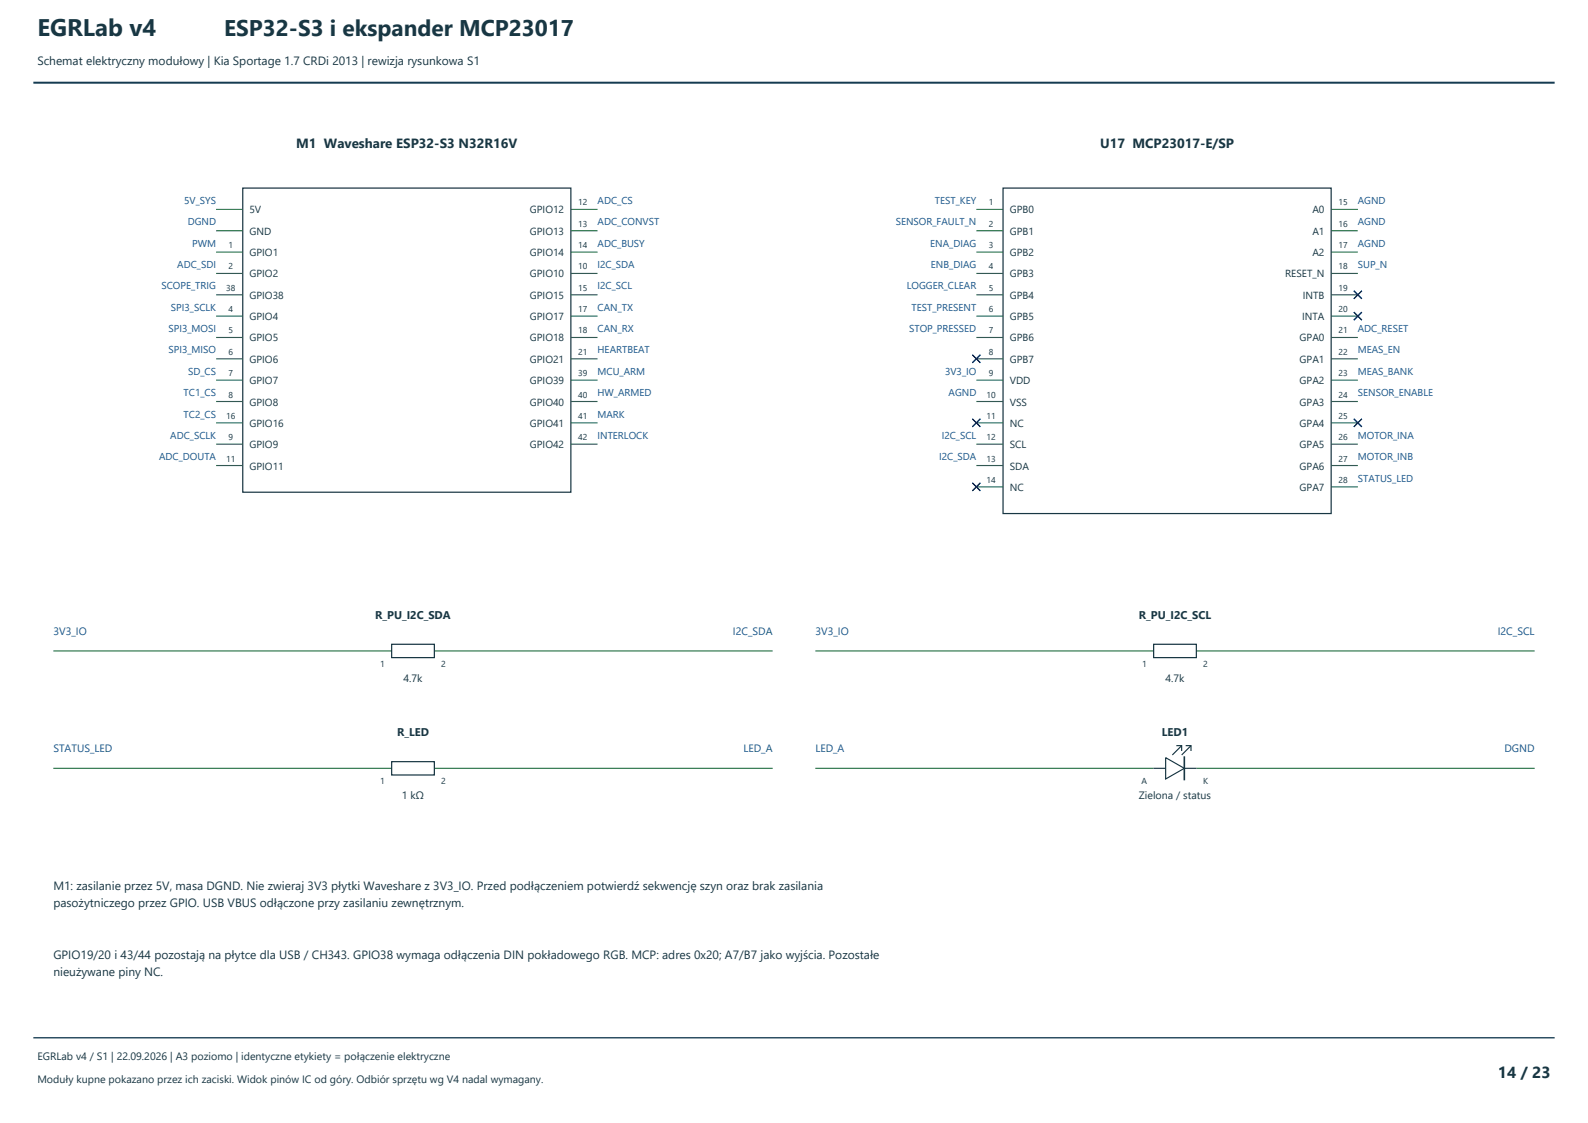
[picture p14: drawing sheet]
<svg xmlns="http://www.w3.org/2000/svg" width="420mm" height="297mm" viewBox="0 0 420 297" stroke-linecap="round" stroke-linejoin="round" font-family="sans-serif">
<defs><g id="words">
<text font-size="6.3" fill="#183743" x="9.9" y="9.5">EGRLab v4</text>
<text font-size="6" fill="#183743" x="59.3" y="9.5">ESP32-S3 i ekspander MCP23017</text>
<text font-size="4.2" fill="#183743" x="396.2" y="285">14 / 23</text>
<g font-size="3.5" fill="#183743">
<text x="78.3" y="39.2">M1 Waveshare ESP32-S3 N32R16V</text>
<text x="291" y="39.2">U17 MCP23017-E/SP</text>
</g>
<g font-size="3.2" fill="#183743">
<text x="9.9" y="17.3">Schemat elektryczny modułowy | Kia Sportage 1.7 CRDi 2013 | rewizja rysunkowa S1</text>
<text x="14.1" y="235.3">M1: zasilanie przez 5V, masa DGND. Nie zwieraj 3V3 płytki Waveshare z 3V3_IO. Przed podłączeniem potwierdź sekwencję szyn oraz brak zasilania</text>
<text x="14.1" y="239.9">pasożytniczego przez GPIO. USB VBUS odłączone przy zasilaniu zewnętrznym.</text>
<text x="14.1" y="253.6">GPIO19/20 i 43/44 pozostają na płytce dla USB / CH343. GPIO38 wymaga odłączenia DIN pokładowego RGB. MCP: adres 0x20; A7/B7 jako wyjścia. Pozostałe</text>
<text x="14.1" y="258.2">nieużywane piny NC.</text>
</g>
<g font-size="3" fill="#183743">
<text x="99.2" y="163.7">R_PU_I2C_SDA</text>
<text x="301.2" y="163.7">R_PU_I2C_SCL</text>
<text x="105" y="194.7">R_LED</text>
<text x="307.3" y="194.7">LED1</text>
</g>
<g font-size="2.8" fill="#15538b">
<text x="14.1" y="167.9">3V3_IO</text>
<text x="193.9" y="167.9">I2C_SDA</text>
<text x="215.6" y="167.9">3V3_IO</text>
<text x="396.1" y="167.9">I2C_SCL</text>
<text x="14.1" y="199">STATUS_LED</text>
<text x="196.6" y="199">LED_A</text>
<text x="215.6" y="199">LED_A</text>
<text x="397.9" y="199">DGND</text>
</g>
<g font-size="2.8" fill="#183743">
<text x="106.7" y="180.3">4.7k</text>
<text x="308.2" y="180.3">4.7k</text>
<text x="106.3" y="211.3">1 kΩ</text>
<text x="301.2" y="211.3">Zielona / status</text>
<text x="9.9" y="280.5">EGRLab v4 / S1 | 22.09.2026 | A3 poziomo | identyczne etykiety = połączenie elektryczne</text>
<text x="9.9" y="286.5">Moduły kupne pokazano przez ich zaciski. Widok pinów IC od góry. Odbiór sprzętu wg V4 nadal wymagany.</text>
</g>
<g font-size="2.7" fill="#183743">
<text x="66" y="56.4">5V</text>
<text x="140.1" y="56.4">GPIO12</text>
<text x="267.1" y="56.4">GPB0</text>
<text x="347.1" y="56.4">A0</text>
<text x="66" y="62.1">GND</text>
<text x="140.1" y="62.1">GPIO13</text>
<text x="267.1" y="62.1">GPB1</text>
<text x="347.1" y="62.1">A1</text>
<text x="66" y="67.7">GPIO1</text>
<text x="140.1" y="67.7">GPIO14</text>
<text x="267.1" y="67.7">GPB2</text>
<text x="347.1" y="67.7">A2</text>
<text x="66" y="73.4">GPIO2</text>
<text x="140.1" y="73.4">GPIO10</text>
<text x="267.1" y="73.4">GPB3</text>
<text x="339.9" y="73.4">RESET_N</text>
<text x="66" y="79">GPIO38</text>
<text x="140.1" y="79">GPIO15</text>
<text x="267.1" y="79">GPB4</text>
<text x="344.6" y="79">INTB</text>
<text x="66" y="84.7">GPIO4</text>
<text x="140.1" y="84.7">GPIO17</text>
<text x="267.1" y="84.7">GPB5</text>
<text x="344.4" y="84.7">INTA</text>
<text x="66" y="90.3">GPIO5</text>
<text x="66" y="96">GPIO6</text>
<text x="140.1" y="90.3">GPIO18</text>
<text x="140.1" y="96">GPIO21</text>
<text x="267.1" y="90.3">GPB6</text>
<text x="267.1" y="96">GPB7</text>
<text x="343.7" y="90.3">GPA0</text>
<text x="343.7" y="96">GPA1</text>
<text x="66" y="101.6">GPIO7</text>
<text x="140.1" y="101.6">GPIO39</text>
<text x="267.1" y="101.6">VDD</text>
<text x="343.7" y="101.6">GPA2</text>
<text x="66" y="107.2">GPIO8</text>
<text x="140.1" y="107.2">GPIO40</text>
<text x="267.1" y="107.2">VSS</text>
<text x="343.7" y="107.2">GPA3</text>
<text x="66" y="112.9">GPIO16</text>
<text x="140.1" y="112.9">GPIO41</text>
<text x="267.1" y="112.9">NC</text>
<text x="343.7" y="112.9">GPA4</text>
<text x="66" y="118.5">GPIO9</text>
<text x="140.1" y="118.5">GPIO42</text>
<text x="267.1" y="118.5">SCL</text>
<text x="343.7" y="118.5">GPA5</text>
<text x="66" y="124.2">GPIO11</text>
<text x="267.1" y="124.2">SDA</text>
<text x="343.7" y="124.2">GPA6</text>
<text x="267.1" y="129.8">NC</text>
<text x="343.7" y="129.8">GPA7</text>
</g>
<g font-size="2.6" fill="#15538b">
<text x="48.7" y="54">5V_SYS</text>
<text x="158" y="54">ADC_CS</text>
<text x="247.3" y="54">TEST_KEY</text>
<text x="359.1" y="54">AGND</text>
<text x="49.6" y="59.6">DGND</text>
<text x="158" y="59.6">ADC_CONVST</text>
<text x="236.9" y="59.6">SENSOR_FAULT_N</text>
<text x="359.1" y="59.6">AGND</text>
<text x="50.8" y="65.3">PWM</text>
<text x="158" y="65.3">ADC_BUSY</text>
<text x="246" y="65.3">ENA_DIAG</text>
<text x="359.1" y="65.3">AGND</text>
<text x="46.9" y="70.9">ADC_SDI</text>
<text x="158" y="70.9">I2C_SDA</text>
<text x="246.2" y="70.9">ENB_DIAG</text>
<text x="359.1" y="70.9">SUP_N</text>
<text x="42.7" y="76.6">SCOPE_TRIG</text>
<text x="158" y="76.6">I2C_SCL</text>
<text x="239.8" y="76.6">LOGGER_CLEAR</text>
<text x="45.2" y="82.2">SPI3_SCLK</text>
<text x="158" y="82.2">CAN_TX</text>
<text x="241.1" y="82.2">TEST_PRESENT</text>
<text x="44.6" y="87.8">SPI3_MOSI</text>
<text x="158" y="87.8">CAN_RX</text>
<text x="240.5" y="87.8">STOP_PRESSED</text>
<text x="359.1" y="87.8">ADC_RESET</text>
<text x="44.6" y="93.5">SPI3_MISO</text>
<text x="158" y="93.5">HEARTBEAT</text>
<text x="359.1" y="93.5">MEAS_EN</text>
<text x="49.7" y="99.1">SD_CS</text>
<text x="158" y="99.1">MCU_ARM</text>
<text x="249.9" y="99.1">3V3_IO</text>
<text x="359.1" y="99.1">MEAS_BANK</text>
<text x="48.6" y="104.8">TC1_CS</text>
<text x="158" y="104.8">HW_ARMED</text>
<text x="250.9" y="104.8">AGND</text>
<text x="359.1" y="104.8">SENSOR_ENABLE</text>
<text x="48.6" y="110.4">TC2_CS</text>
<text x="158" y="110.4">MARK</text>
<text x="45" y="116.1">ADC_SCLK</text>
<text x="158" y="116.1">INTERLOCK</text>
<text x="249.1" y="116.1">I2C_SCL</text>
<text x="359.1" y="116.1">MOTOR_INA</text>
<text x="42.1" y="121.7">ADC_DOUTA</text>
<text x="248.4" y="121.7">I2C_SDA</text>
<text x="359.1" y="121.7">MOTOR_INB</text>
<text x="359.1" y="127.4">STATUS_LED</text>
</g>
<g font-size="2.3" fill="#183743">
<text x="152.9" y="54.3">12</text>
<text x="152.9" y="60">13</text>
<text x="261.5" y="54.3">1</text>
<text x="261.5" y="60">2</text>
<text x="354" y="54.3">15</text>
<text x="354" y="60">16</text>
<text x="60.4" y="65.6">1</text>
<text x="152.9" y="65.6">14</text>
<text x="261.5" y="65.6">3</text>
<text x="354" y="65.6">17</text>
<text x="60.4" y="71.3">2</text>
<text x="152.9" y="71.3">10</text>
<text x="261.5" y="71.3">4</text>
<text x="354" y="71.3">18</text>
<text x="59.8" y="76.9">38</text>
<text x="152.9" y="76.9">15</text>
<text x="261.5" y="76.9">5</text>
<text x="354" y="76.9">19</text>
<text x="60.4" y="82.5">4</text>
<text x="152.9" y="82.5">17</text>
<text x="261.5" y="82.5">6</text>
<text x="354" y="82.5">20</text>
<text x="60.4" y="88.2">5</text>
<text x="152.9" y="88.2">18</text>
<text x="261.5" y="88.2">7</text>
<text x="354" y="88.2">21</text>
<text x="60.4" y="93.8">6</text>
<text x="152.9" y="93.8">21</text>
<text x="261.5" y="93.8">8</text>
<text x="354" y="93.8">22</text>
<text x="60.4" y="99.5">7</text>
<text x="152.9" y="99.5">39</text>
<text x="261.5" y="99.5">9</text>
<text x="354" y="99.5">23</text>
<text x="60.4" y="105.1">8</text>
<text x="152.9" y="105.1">40</text>
<text x="260.9" y="105.1">10</text>
<text x="354" y="105.1">24</text>
<text x="59.8" y="110.8">16</text>
<text x="152.9" y="110.8">41</text>
<text x="260.9" y="110.8">11</text>
<text x="354" y="110.8">25</text>
<text x="60.4" y="116.4">9</text>
<text x="152.9" y="116.4">42</text>
<text x="260.9" y="116.4">12</text>
<text x="354" y="116.4">26</text>
<text x="59.8" y="122.1">11</text>
<text x="260.9" y="122.1">13</text>
<text x="354" y="122.1">27</text>
<text x="260.9" y="127.7">14</text>
<text x="354" y="127.7">28</text>
<text x="100.6" y="176.4">1</text>
<text x="116.6" y="176.4">2</text>
<text x="302.1" y="176.4">1</text>
<text x="318.2" y="176.4">2</text>
<text x="100.6" y="207.4">1</text>
<text x="116.6" y="207.4">2</text>
<text x="301.9" y="207.4">A</text>
<text x="318.2" y="207.4">K</text>
</g>
</g></defs>
<path d="M8.8 21.9h402.4" fill="none" stroke="#153b51" stroke-width=".53"/>
<path d="M64.2 49.7h86.8v80.5h-86.8z" fill-rule="evenodd" fill="#fff" stroke="#172f3d" stroke-width=".32"/>
<g fill="none" stroke="#267146" stroke-width=".3">
<path d="M57.1 55.4h7.1M151 55.4h7M57.1 61h7.1M57.1 66.7h7.1M57.1 72.3h7.1M57.1 78h7.1M151 61h7M151 66.7h7M151 72.3h7M151 78h7M57.1 83.6h7.1M57.1 89.3h7.1"/>
<path d="M57.1 94.9h7.1M151 83.6h7M151 89.3h7M151 94.9h7M57.1 100.5h7.1M57.1 106.2h7.1M57.1 111.8h7.1M57.1 117.5h7.1M151 100.5h7M151 106.2h7M151 111.8h7M151 117.5h7"/>
<path d="M57.1 123.1h7.1"/>
</g>
<path d="M265.3 49.7h86.8v86.1h-86.8z" fill-rule="evenodd" fill="#fff" stroke="#172f3d" stroke-width=".32"/>
<g fill="none" stroke="#267146" stroke-width=".3">
<path d="M258.2 55.4h7.1M352.1 55.4h7M258.2 61h7.1M258.2 66.7h7.1M258.2 72.3h7.1M258.2 78h7.1M352.1 61h7M352.1 66.7h7M352.1 72.3h7M352.1 78h7M258.2 83.6h7.1M258.2 89.3h7.1"/>
<path d="M258.2 94.9h7.1M352.1 83.6h7M352.1 89.3h7M352.1 94.9h7M258.2 100.5h7.1M258.2 106.2h7.1M258.2 111.8h7.1M258.2 117.5h7.1M352.1 100.5h7M352.1 106.2h7M352.1 111.8h7M352.1 117.5h7"/>
<path d="M258.2 123.1h7.1M258.2 128.8h7.1M352.1 123.1h7M352.1 128.8h7M14.1 172.2h89.5M114.9 172.2h89.5"/>
</g>
<path d="M358.1 76.9l2.1 2.1M360.2 76.9l-2.1 2.1M257.2 93.8l2.1 2.2M259.3 93.8l-2.1 2.2M358.1 82.5l2.1 2.2M360.2 82.5l-2.1 2.2M257.2 110.8l2.1 2.1M259.3 110.8l-2.1 2.1M358.1 110.8l2.1 2.1M360.2 110.8l-2.1 2.1M257.2 127.7l2.1 2.1M259.3 127.7l-2.1 2.1" fill="none" stroke="#000888" stroke-width=".3"/>
<path d="M103.6 170.4h11.3v3.5h-11.3z" fill-rule="evenodd" fill="#fff" stroke="#172f3d" stroke-width=".32"/>
<path d="M215.6 172.2h89.5M316.4 172.2h89.5" fill="none" stroke="#267146" stroke-width=".3"/>
<path d="M305.1 170.4h11.3v3.5h-11.3z" fill-rule="evenodd" fill="#fff" stroke="#172f3d" stroke-width=".32"/>
<path d="M14.1 203.2h89.5M114.9 203.2h89.5" fill="none" stroke="#267146" stroke-width=".3"/>
<path d="M103.6 201.4h11.3v3.6h-11.3z" fill-rule="evenodd" fill="#fff" stroke="#172f3d" stroke-width=".32"/>
<path d="M215.6 203.2h89.5M316.4 203.2h89.5" fill="none" stroke="#267146" stroke-width=".3"/>
<path d="M311.1 197.2h1.4v1.4M312.5 197.2l-2.4 2.5M313.6 197.2h1.4v1.4M315 197.2l-2.5 2.5M305.1 203.2h3.2M308.3 200.4l4.9 2.8-4.9 2.8zM313.2 203.2h3.2" fill="none" stroke="#172f3d" stroke-width=".3"/>
<path d="M313.2 200v6.4" fill="none" stroke="#172f3d" stroke-width=".42"/>
<path d="M8.8 274.5h402.4" fill="none" stroke="#153b51" stroke-width=".35"/>
<use href="#words"/>
</svg>
